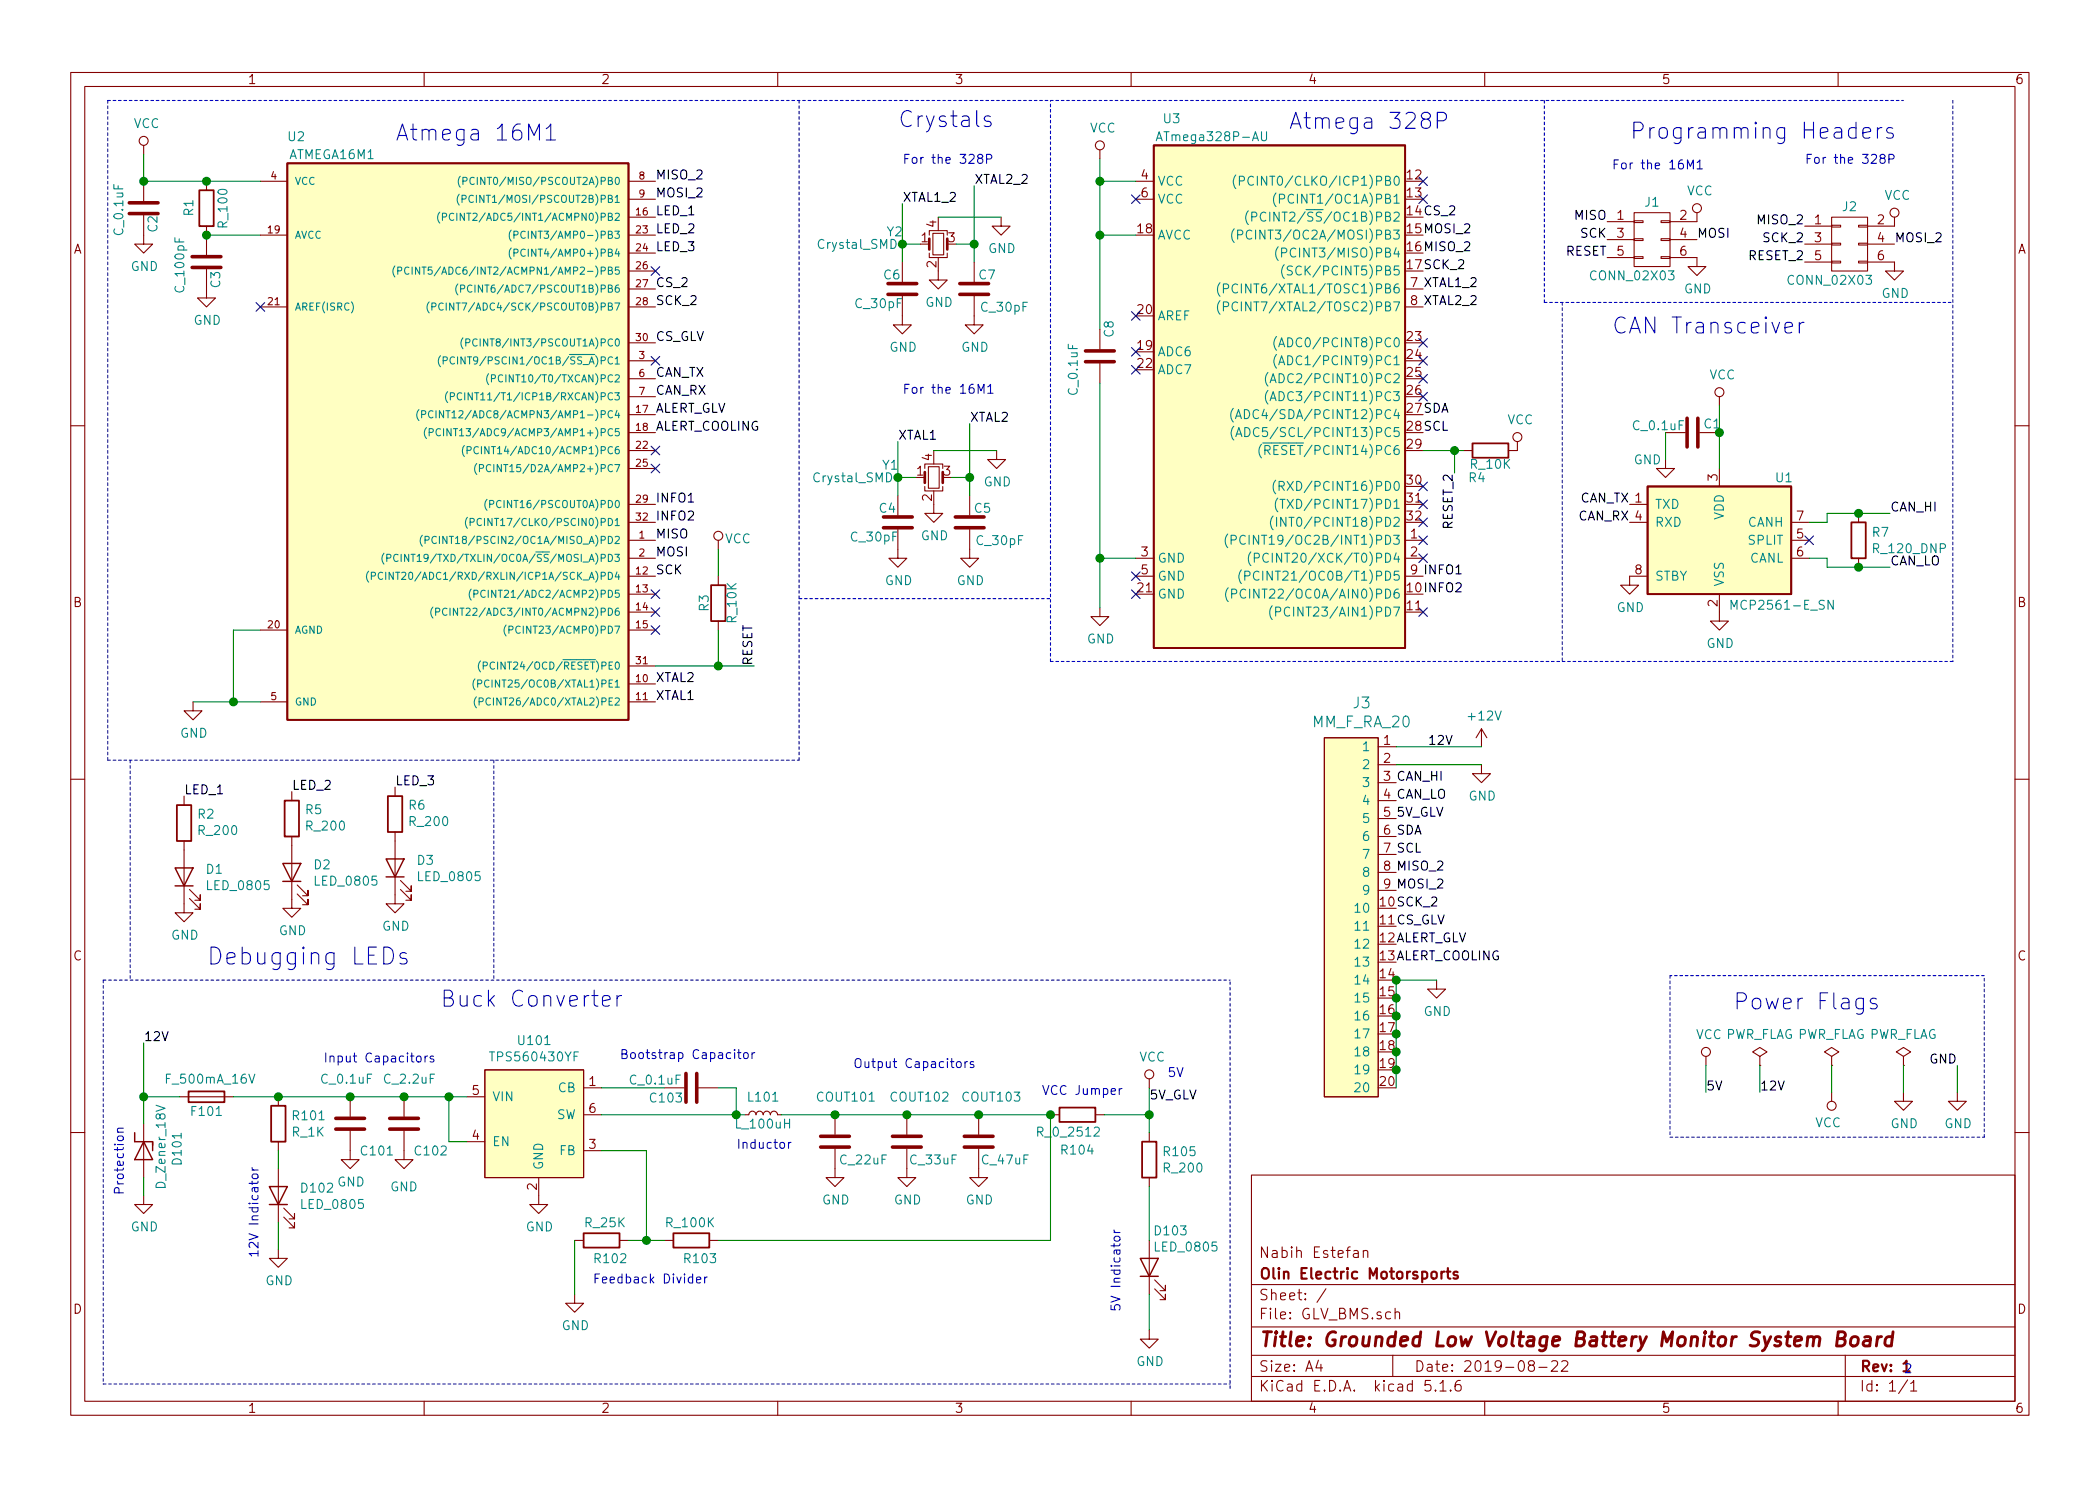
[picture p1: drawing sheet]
<svg xmlns="http://www.w3.org/2000/svg" width="297mm" height="210mm" viewBox="0 0 297 210" stroke-linecap="round" stroke-linejoin="round" font-family="sans-serif">
<defs><g id="words">
<text font-size="3.3" fill="#0000c2" x="29.2" y="136.5">Debugging LEDs</text>
<g font-size="3.1" fill="#0000c2">
<text x="55.9" y="19.9">Atmega 16M1</text>
<text x="127" y="18">Crystals</text>
<text x="182.2" y="18.3">Atmega 328P</text>
<text x="230.5" y="19.7">Programming Headers</text>
<text x="228" y="47.2">CAN Transceiver</text>
<text x="62.2" y="142.5">Buck Converter</text>
<text x="245.1" y="142.9">Power Flags</text>
</g>
<text font-size="2.8" fill="#840000" x="178" y="190.5">Title: Grounded Low Voltage Battery Monitor System Board</text>
<g font-size="2.1" fill="#008484">
<text x="191.4" y="100.2">J3</text>
<text x="185.7" y="102.9">MM_F_RA_20</text>
</g>
<g font-size="2.1" fill="#840000">
<text x="178" y="178">Nabih Estefan</text>
<text x="178" y="184">Sheet: /</text>
<text x="178" y="181">Olin Electric Motorsports</text>
<text x="178" y="186.7">File: GLV_BMS.sch</text>
<text x="178" y="196.9">KiCad E.D.A. kicad 5.1.6</text>
<text x="178" y="194.1">Size: A4</text>
<text x="200" y="194.1">Date: 2019-08-22</text>
<text x="263" y="194.1">Rev: 1</text>
<text x="263" y="196.9">Id: 1/1</text>
</g>
<g font-size="1.8" fill="#840000">
<text x="35" y="11.9">1</text>
<text x="85" y="11.9">2</text>
<text x="135" y="11.9">3</text>
<text x="185" y="11.9">4</text>
<text x="235" y="11.9">5</text>
<text x="285" y="11.9">6</text>
<text x="161.4" y="25.4">4</text>
<text x="161.4" y="27.9">6</text>
<text x="199.1" y="25.4">12</text>
<text x="199.1" y="27.9">13</text>
<text x="10.4" y="35.9">A</text>
<text x="130.3" y="34.3">1</text>
<text x="132.5" y="32.2" transform="rotate(-90 132.5 32.2)">4</text>
<text x="134.1" y="34.3">3</text>
<text x="161" y="33">18</text>
<text x="228.8" y="31.1">1</text>
<text x="228.8" y="33.6">3</text>
<text x="237.6" y="31.1">2</text>
<text x="237.6" y="33.6">4</text>
<text x="256.7" y="31.7">1</text>
<text x="256.7" y="34.3">3</text>
<text x="265.6" y="31.7">2</text>
<text x="265.6" y="34.3">4</text>
<text x="285.4" y="35.9">A</text>
<text x="132.5" y="37.9" transform="rotate(-90 132.5 37.9)">2</text>
<text x="228.8" y="36.2">5</text>
<text x="237.6" y="36.2">6</text>
<text x="256.7" y="36.8">5</text>
<text x="265.6" y="36.8">6</text>
<text x="161" y="44.4">20</text>
<text x="161" y="49.5">19</text>
<text x="161" y="52.1">22</text>
<text x="199.1" y="48.3">23</text>
<text x="199.1" y="50.8">24</text>
<text x="199.1" y="53.3">25</text>
<text x="199.1" y="55.9">26</text>
<text x="131.8" y="65.2" transform="rotate(-90 131.8 65.2)">4</text>
<text x="199.1" y="63.5">29</text>
<text x="129.7" y="67.3">1</text>
<text x="131.8" y="70.9" transform="rotate(-90 131.8 70.9)">2</text>
<text x="133.5" y="67.3">3</text>
<text x="199.1" y="68.6">30</text>
<text x="199.1" y="71.1">31</text>
<text x="243" y="68" transform="rotate(-90 243 68)">3</text>
<text x="199.1" y="73.7">32</text>
<text x="199.5" y="76.2">1</text>
<text x="254.2" y="76.2">5</text>
<text x="254.2" y="73.7">7</text>
<text x="161" y="83.8">21</text>
<text x="161.4" y="78.7">3</text>
<text x="161.4" y="81.3">5</text>
<text x="199.5" y="78.7">2</text>
<text x="231.3" y="81.3">8</text>
<text x="254.2" y="78.7">6</text>
<text x="10.4" y="85.9">B</text>
<text x="199.1" y="86.4">11</text>
<text x="243" y="85.8" transform="rotate(-90 243 85.8)">2</text>
<text x="285.4" y="85.9">B</text>
<text x="195.7" y="105.4">1</text>
<text x="195.7" y="107.9">2</text>
<text x="195.7" y="115.6">5</text>
<text x="10.4" y="135.9">C</text>
<text x="285.4" y="135.9">C</text>
<text x="195.2" y="138.4">14</text>
<text x="195.2" y="141">15</text>
<text x="195.2" y="143.5">16</text>
<text x="195.2" y="146">17</text>
<text x="195.2" y="148.6">18</text>
<text x="66.8" y="154.9">5</text>
<text x="83.3" y="153.7">1</text>
<text x="195.2" y="151.1">19</text>
<text x="195.2" y="153.7">20</text>
<text x="66.8" y="161.3">4</text>
<text x="83.3" y="157.5">6</text>
<text x="83.3" y="162.6">3</text>
<text x="75.9" y="168.4" transform="rotate(-90 75.9 168.4)">2</text>
<text x="10.4" y="185.9">D</text>
<text x="285.4" y="185.9">D</text>
<text x="35" y="199.9">1</text>
<text x="85" y="199.9">2</text>
<text x="135" y="199.9">3</text>
<text x="185" y="199.9">4</text>
<text x="235" y="199.9">5</text>
<text x="285" y="199.9">6</text>
</g>
<g font-size="1.8" fill="#008484">
<text x="164.6" y="17.4">U3</text>
<text x="18.9" y="18.1">VCC</text>
<text x="40.8" y="20">U2</text>
<text x="40.9" y="22.5">ATMEGA16M1</text>
<text x="154.2" y="18.8">VCC</text>
<text x="164.3" y="20">ATmega328P-AU</text>
<text x="163.7" y="26.3">VCC</text>
<text x="163.7" y="28.8">VCC</text>
<text x="177.4" y="26.3">(PCINT0/CLKO/ICP1)PB0</text>
<text x="181.9" y="28.8">(PCINT1/OC1A)PB1</text>
<text x="232.7" y="29.3">J1</text>
<text x="238.6" y="27.7">VCC</text>
<text x="260.7" y="29.9">J2</text>
<text x="266.5" y="28.3">VCC</text>
<text x="17.4" y="33.1" transform="rotate(-90 17.4 33.1)">C_0.1uF</text>
<text x="22.3" y="32.8" transform="rotate(-90 22.3 32.8)">C2</text>
<text x="27.4" y="30.5" transform="rotate(-90 27.4 30.5)">R1</text>
<text x="32.2" y="32.1" transform="rotate(-90 32.2 32.1)">R_100</text>
<text x="115.8" y="35.2">Crystal_SMD</text>
<text x="125.5" y="33.4">Y2</text>
<text x="139.8" y="35.8">GND</text>
<text x="163.7" y="33.9">AVCC</text>
<text x="176.9" y="33.9">(PCINT3/OC2A/MOSI)PB3</text>
<text x="179.1" y="31.4">(PCINT2/SS/OC1B)PB2</text>
<text x="18.5" y="38.3">GND</text>
<text x="26.1" y="41.2" transform="rotate(-90 26.1 41.2)">C_100pF</text>
<text x="31.2" y="40.7" transform="rotate(-90 31.2 40.7)">C3</text>
<text x="125" y="39.5">C6</text>
<text x="138.5" y="39.5">C7</text>
<text x="174.9" y="41.5">(PCINT6/XTAL1/TOSC1)PB6</text>
<text x="182.3" y="36.4">(PCINT3/MISO)PB4</text>
<text x="183.1" y="39">(SCK/PCINT5)PB5</text>
<text x="225.2" y="39.7">CONN_02X03</text>
<text x="238.2" y="41.5">GND</text>
<text x="253.2" y="40.3">CONN_02X03</text>
<text x="27.4" y="46">GND</text>
<text x="121.1" y="43.6">C_30pF</text>
<text x="130.9" y="43.4">GND</text>
<text x="138.9" y="44.1">C_30pF</text>
<text x="157.5" y="47.7" transform="rotate(-90 157.5 47.7)">C8</text>
<text x="163.7" y="45.3">AREF</text>
<text x="174.9" y="44.1">(PCINT7/XTAL2/TOSC2)PB7</text>
<text x="266.1" y="42.2">GND</text>
<text x="125.8" y="49.8">GND</text>
<text x="136" y="49.8">GND</text>
<text x="163.7" y="50.4">ADC6</text>
<text x="163.7" y="53">ADC7</text>
<text x="182" y="49.1">(ADC0/PCINT8)PC0</text>
<text x="182" y="51.7">(ADC1/PCINT9)PC1</text>
<text x="241.8" y="53.7">VCC</text>
<text x="152.5" y="55.7" transform="rotate(-90 152.5 55.7)">C_0.1uF</text>
<text x="176.8" y="59.3">(ADC4/SDA/PCINT12)PC4</text>
<text x="181.1" y="54.2">(ADC2/PCINT10)PC2</text>
<text x="181.1" y="56.8">(ADC3/PCINT11)PC3</text>
<text x="177" y="61.8">(ADC5/SCL/PCINT13)PC5</text>
<text x="180" y="64.4">(RESET/PCINT14)PC6</text>
<text x="213.2" y="60">VCC</text>
<text x="231.1" y="65.7">GND</text>
<text x="231.1" y="60.9">C_0.1uF</text>
<text x="241.1" y="60.6">C1</text>
<text x="115.2" y="68.2">Crystal_SMD</text>
<text x="124.9" y="66.5">Y1</text>
<text x="139.1" y="68.8">GND</text>
<text x="182.1" y="69.5">(RXD/PCINT16)PD0</text>
<text x="207.8" y="68.2">R4</text>
<text x="208.1" y="66.3">R_10K</text>
<text x="251.2" y="68.2">U1</text>
<text x="102.5" y="76.9">VCC</text>
<text x="120.4" y="76.6">C_30pF</text>
<text x="124.4" y="72.6">C4</text>
<text x="130.3" y="76.4">GND</text>
<text x="137.9" y="72.6">C5</text>
<text x="138.2" y="77.1">C_30pF</text>
<text x="176.6" y="77.1">(PCINT19/OC2B/INT1)PD3</text>
<text x="182" y="74.5">(INT0/PCINT18)PD2</text>
<text x="182.3" y="72">(TXD/PCINT17)PD1</text>
<text x="234.1" y="72">TXD</text>
<text x="234.1" y="74.5">RXD</text>
<text x="243.8" y="73.6" transform="rotate(-90 243.8 73.6)">VDD</text>
<text x="247.2" y="74.5">CANH</text>
<text x="247.3" y="77.1">SPLIT</text>
<text x="264.9" y="76">R7</text>
<text x="125.2" y="82.8">GND</text>
<text x="135.3" y="82.8">GND</text>
<text x="163.7" y="79.6">GND</text>
<text x="163.7" y="82.2">GND</text>
<text x="178.4" y="82.2">(PCINT21/OC0B/T1)PD5</text>
<text x="179.6" y="79.6">(PCINT20/XCK/T0)PD4</text>
<text x="234.1" y="82.2">STBY</text>
<text x="243.8" y="83.1" transform="rotate(-90 243.8 83.1)">VSS</text>
<text x="247.4" y="79.6">CANL</text>
<text x="265.1" y="78.3">R_120_DNP</text>
<text x="100.3" y="86.5" transform="rotate(-90 100.3 86.5)">R3</text>
<text x="104.2" y="88.1" transform="rotate(-90 104.2 88.1)">R_10K</text>
<text x="163.7" y="84.7">GND</text>
<text x="176.4" y="84.7">(PCINT22/OC0A/AIN0)PD6</text>
<text x="181.8" y="87.2">(PCINT23/AIN1)PD7</text>
<text x="228.7" y="86.6">GND</text>
<text x="245.6" y="86.3">MCP2561-E_SN</text>
<text x="153.7" y="91.1">GND</text>
<text x="241.4" y="91.7">GND</text>
<text x="207.8" y="101.9">+12V</text>
<text x="25.5" y="104.4">GND</text>
<text x="192.9" y="106.3">1</text>
<text x="192.9" y="108.8">2</text>
<text x="192.9" y="111.4">3</text>
<text x="192.9" y="113.9">4</text>
<text x="207.7" y="113.3">GND</text>
<text x="28" y="115.8">R2</text>
<text x="28.2" y="118.2">R_200</text>
<text x="43.3" y="115.2">R5</text>
<text x="43.5" y="117.5">R_200</text>
<text x="57.9" y="114.6">R6</text>
<text x="58.1" y="116.9">R_200</text>
<text x="192.9" y="116.5">5</text>
<text x="192.9" y="119">6</text>
<text x="29.2" y="123.6">D1</text>
<text x="29.5" y="126">LED_0805</text>
<text x="44.4" y="123">D2</text>
<text x="44.7" y="125.3">LED_0805</text>
<text x="59.1" y="122.4">D3</text>
<text x="59.3" y="124.7">LED_0805</text>
<text x="192.9" y="121.5">7</text>
<text x="192.9" y="124.1">8</text>
<text x="54.1" y="131.7">GND</text>
<text x="192" y="129.2">10</text>
<text x="192" y="131.7">11</text>
<text x="192.9" y="126.6">9</text>
<text x="24.2" y="133">GND</text>
<text x="39.4" y="132.3">GND</text>
<text x="192" y="134.2">12</text>
<text x="192" y="136.8">13</text>
<text x="192" y="139.3">14</text>
<text x="192" y="141.9">15</text>
<text x="201.4" y="143.8">GND</text>
<text x="73.5" y="147.9">U101</text>
<text x="192" y="144.4">16</text>
<text x="192" y="146.9">17</text>
<text x="192" y="149.5">18</text>
<text x="239.9" y="147">VCC PWR_FLAG PWR_FLAG PWR_FLAG</text>
<text x="23.7" y="153.3">F_500mA_16V</text>
<text x="45.6" y="153.3">C_0.1uF</text>
<text x="54.5" y="153.3">C_2.2uF</text>
<text x="69.6" y="155.8">VIN</text>
<text x="69.8" y="150.2">TPS560430YF</text>
<text x="79" y="154.6">CB</text>
<text x="89.3" y="153.5">C_0.1uF</text>
<text x="105.9" y="155.9">L101</text>
<text x="115.7" y="155.9">COUT101</text>
<text x="126.1" y="155.9">COUT102</text>
<text x="136.3" y="155.9">COUT103</text>
<text x="161.1" y="150.2">VCC</text>
<text x="192" y="152">19</text>
<text x="192" y="154.6">20</text>
<text x="27.2" y="157.9">F101</text>
<text x="41.3" y="160.8">R_1K</text>
<text x="41.6" y="158.5">R101</text>
<text x="78.7" y="158.4">SW</text>
<text x="92.1" y="156">C103</text>
<text x="104.3" y="159.7">L_100uH</text>
<text x="147.1" y="160.8">R_0_2512</text>
<text x="256.7" y="159.5">VCC</text>
<text x="267.4" y="159.6">GND</text>
<text x="275" y="159.6">GND</text>
<text x="23.4" y="167.9" transform="rotate(-90 23.4 167.9)">D_Zener_18V</text>
<text x="25.7" y="164.7" transform="rotate(-90 25.7 164.7)">D101</text>
<text x="47.7" y="167.9">GND</text>
<text x="51.2" y="163.5">C101</text>
<text x="58.8" y="163.5">C102</text>
<text x="69.6" y="162.2">EN</text>
<text x="76.8" y="165.6" transform="rotate(-90 76.8 165.6)">GND</text>
<text x="79.2" y="163.4">FB</text>
<text x="118.9" y="164.8">C_22uF</text>
<text x="128.8" y="164.8">C_33uF</text>
<text x="139" y="164.8">C_47uF</text>
<text x="150.3" y="163.4">R104</text>
<text x="164.7" y="163.6">R105</text>
<text x="164.7" y="165.9">R_200</text>
<text x="42.7" y="168.8">D102</text>
<text x="42.8" y="171.1">LED_0805</text>
<text x="55.2" y="168.6">GND</text>
<text x="82.8" y="173.7">R_25K</text>
<text x="94.4" y="173.7">R_100K</text>
<text x="116.3" y="170.4">GND</text>
<text x="126.4" y="170.4">GND</text>
<text x="136.6" y="170.4">GND</text>
<text x="18.5" y="174.2">GND</text>
<text x="74.4" y="174.2">GND</text>
<text x="84.2" y="178.7">R102</text>
<text x="96.9" y="178.7">R103</text>
<text x="163.5" y="174.8">D103</text>
<text x="163.6" y="177.1">LED_0805</text>
<text x="37.5" y="181.9">GND</text>
<text x="79.5" y="188.2">GND</text>
<text x="160.7" y="193.3">GND</text>
</g>
<g font-size="1.8" fill="#0000c2">
<text x="127.6" y="23.2">For the 328P</text>
<text x="228" y="24">For the 16M1</text>
<text x="255.3" y="23.2">For the 328P</text>
<text x="127.6" y="55.7">For the 16M1</text>
<text x="87.6" y="149.9">Bootstrap Capacitor</text>
<text x="45.7" y="150.3">Input Capacitors</text>
<text x="120.6" y="151.1">Output Capacitors</text>
<text x="147.3" y="154.9">VCC Jumper</text>
<text x="165.1" y="152.4">5V</text>
<text x="104.1" y="162.6">Inductor</text>
<text x="17.5" y="169.2" transform="rotate(-90 17.5 169.2)">Protection</text>
<text x="36.6" y="178" transform="rotate(-90 36.6 178)">12V Indicator</text>
<text x="83.8" y="181.6">Feedback Divider</text>
<text x="158.5" y="185.7" transform="rotate(-90 158.5 185.7)">5V Indicator</text>
<text x="269.2" y="194.3">2</text>
</g>
<g font-size="1.8">
<text x="92.7" y="27.9">MOSI_2</text>
<text x="92.7" y="25.4">MISO_2</text>
<text x="127.6" y="28.6">XTAL1_2</text>
<text x="137.8" y="26">XTAL2_2</text>
<text x="92.7" y="30.5">LED_1</text>
<text x="92.7" y="33">LED_2</text>
<text x="92.7" y="35.6">LED_3</text>
<text x="199.1" y="30.5">14CS_2</text>
<text x="199.1" y="33">15MOSI_2</text>
<text x="199.1" y="35.6">16MISO_2</text>
<text x="222.8" y="31.1">MISO</text>
<text x="223.6" y="33.6">SCK</text>
<text x="240" y="33.6">MOSI</text>
<text x="248.8" y="31.7">MISO_2</text>
<text x="249.6" y="34.3">SCK_2</text>
<text x="268" y="34.3">MOSI_2</text>
<text x="92.7" y="40.6">CS_2</text>
<text x="199.1" y="38.1">17SCK_2</text>
<text x="199.5" y="40.6">7 XTAL1_2</text>
<text x="221.4" y="36.2">RESET</text>
<text x="247.4" y="36.8">RESET_2</text>
<text x="92.7" y="43.2">SCK_2</text>
<text x="199.5" y="43.2">8 XTAL2_2</text>
<text x="92.7" y="48.3">CS_GLV</text>
<text x="92.7" y="53.3">CAN_TX</text>
<text x="92.7" y="58.4">ALERT_GLV</text>
<text x="92.7" y="55.9">CAN_RX</text>
<text x="137.2" y="59.7">XTAL2</text>
<text x="199.1" y="58.4">27SDA</text>
<text x="92.7" y="61">ALERT_COOLING</text>
<text x="127" y="62.2">XTAL1</text>
<text x="199.1" y="61">28SCL</text>
<text x="92.7" y="71.1">INFO1</text>
<text x="223.4" y="71.1">CAN_TX 1</text>
<text x="92.7" y="76.2">MISO</text>
<text x="92.7" y="73.7">INFO2</text>
<text x="205.5" y="74.8" transform="rotate(-90 205.5 74.8)">RESET_2</text>
<text x="223.2" y="73.7">CAN_RX 4</text>
<text x="267.3" y="72.4">CAN_HI</text>
<text x="92.7" y="81.3">SCK</text>
<text x="92.7" y="78.7">MOSI</text>
<text x="199.1" y="83.8">10INFO2</text>
<text x="199.5" y="81.3">9 INFO1</text>
<text x="267.3" y="80">CAN_LO</text>
<text x="106.4" y="94.2" transform="rotate(-90 106.4 94.2)">RESET</text>
<text x="92.7" y="96.5">XTAL2</text>
<text x="92.7" y="99.1">XTAL1</text>
<text x="201.9" y="105.4">12V</text>
<text x="26" y="112.4">LED_1</text>
<text x="41.3" y="111.8">LED_2</text>
<text x="55.9" y="111.1">LED_3</text>
<text x="195.7" y="110.5">3 CAN_HI</text>
<text x="195.7" y="113">4 CAN_LO</text>
<text x="195.7" y="118.1">6 SDA</text>
<text x="197.5" y="115.6">5V_GLV</text>
<text x="195.7" y="120.6">7 SCL</text>
<text x="195.7" y="123.2">8 MISO_2</text>
<text x="195.7" y="125.7">9 MOSI_2</text>
<text x="195.2" y="128.3">10SCK_2</text>
<text x="195.2" y="130.8">11CS_GLV</text>
<text x="195.2" y="133.3">12ALERT_GLV</text>
<text x="195.2" y="135.9">13ALERT_COOLING</text>
<text x="20.3" y="147.3">12V</text>
<text x="162.6" y="155.6">5V_GLV</text>
<text x="241.3" y="154.3">5V</text>
<text x="248.9" y="154.3">12V</text>
<text x="272.9" y="150.5">GND</text>
</g>
<g font-size="1.4" fill="#840000">
<text x="38.4" y="25.4">4</text>
<text x="90.4" y="25.4">8</text>
<text x="90.4" y="27.9">9</text>
<text x="37.9" y="33">19</text>
<text x="90" y="30.5">16</text>
<text x="90" y="33">23</text>
<text x="90" y="35.6">24</text>
<text x="90" y="38.1">26</text>
<text x="90" y="40.6">27</text>
<text x="37.9" y="43.2">21</text>
<text x="90" y="43.2">28</text>
<text x="90" y="48.3">30</text>
<text x="90.4" y="50.8">3</text>
<text x="90.4" y="53.3">6</text>
<text x="90" y="58.4">17</text>
<text x="90.4" y="55.9">7</text>
<text x="90" y="61">18</text>
<text x="90" y="63.5">22</text>
<text x="90" y="66">25</text>
<text x="90" y="71.1">29</text>
<text x="90" y="73.7">32</text>
<text x="90.4" y="76.2">1</text>
<text x="90" y="81.3">12</text>
<text x="90" y="83.8">13</text>
<text x="90.4" y="78.7">2</text>
<text x="37.9" y="88.9">20</text>
<text x="90" y="86.4">14</text>
<text x="90" y="88.9">15</text>
<text x="90" y="94">31</text>
<text x="38.4" y="99.1">5</text>
<text x="90" y="96.5">10</text>
<text x="90" y="99.1">11</text>
</g>
<g font-size="1.4" fill="#008484">
<text x="41.7" y="26.2">VCC</text>
<text x="67.1" y="26.2">(PCINT0/MISO/PSCOUT2A)PB0</text>
<text x="67.1" y="28.7">(PCINT1/MOSI/PSCOUT2B)PB1</text>
<text x="41.7" y="33.8">AVCC</text>
<text x="65.1" y="31.2">(PCINT2/ADC5/INT1/ACMPN0)PB2</text>
<text x="74.4" y="33.8">(PCINT3/AMP0-)PB3</text>
<text x="60.3" y="38.9">(PCINT5/ADC6/INT2/ACMPN1/AMP2-)PB5</text>
<text x="66.8" y="41.4">(PCINT6/ADC7/PSCOUT1B)PB6</text>
<text x="74" y="36.3">(PCINT4/AMP0+)PB4</text>
<text x="41.7" y="43.9">AREF(ISRC)</text>
<text x="63.4" y="43.9">(PCINT7/ADC4/SCK/PSCOUT0B)PB7</text>
<text x="65.2" y="51.6">(PCINT9/PSCIN1/OC1B/SS_A)PC1</text>
<text x="67.6" y="49">(PCINT8/INT3/PSCOUT1A)PC0</text>
<text x="63" y="59.2">(PCINT12/ADC8/ACMPN3/AMP1-)PC4</text>
<text x="66.3" y="56.6">(PCINT11/T1/ICP1B/RXCAN)PC3</text>
<text x="71.1" y="54.1">(PCINT10/T0/TXCAN)PC2</text>
<text x="63.6" y="61.7">(PCINT13/ADC9/ACMP3/AMP1+)PC5</text>
<text x="68" y="64.3">(PCINT14/ADC10/ACMP1)PC6</text>
<text x="70" y="66.8">(PCINT15/D2A/AMP2+)PC7</text>
<text x="70.3" y="71.9">(PCINT16/PSCOUT0A)PD0</text>
<text x="62.7" y="77">(PCINT18/PSCIN2/OC1A/MISO_A)PD2</text>
<text x="68.5" y="74.4">(PCINT17/CLKO/PSCIN0)PD1</text>
<text x="56.4" y="82">(PCINT20/ADC1/RXD/RXLIN/ICP1A/SCK_A)PD4</text>
<text x="58.2" y="79.5">(PCINT19/TXD/TXLIN/OC0A/SS/MOSI_A)PD3</text>
<text x="41.7" y="89.7">AGND</text>
<text x="64.3" y="87.1">(PCINT22/ADC3/INT0/ACMPN2)PD6</text>
<text x="68.8" y="84.6">(PCINT21/ADC2/ACMP2)PD5</text>
<text x="73" y="89.7">(PCINT23/ACMP0)PD7</text>
<text x="69.8" y="94.7">(PCINT24/OCD/RESET)PE0</text>
<text x="41.7" y="99.8">GND</text>
<text x="69.2" y="97.3">(PCINT25/OC0B/XTAL1)PE1</text>
<text x="69.3" y="99.8">(PCINT26/ADC0/XTAL2)PE2</text>
</g>
</g></defs>
<g fill="none" stroke="#840000" stroke-width=".15">
<path d="M10 10.3h277v189.9h-277zM12 12.2h273v186.1h-273zM60 10.3v1.9M110 10.3v1.9M160 10.3v1.9M210 10.3v1.9M260 10.3v1.9M20.3 30.5v4h1.3l-1.3 1.3-1.3-1.3h1.3M20.3 20.6v1.2M20.3 25.6v2.8M29.2 38.1v4.1h1.3l-1.3 1.2-1.3-1.2h1.3M29.2 25.6v1.3"/>
<path d="M29.2 32v4.1M36.8 33.3h3.8M36.8 25.6h3.8M88.9 30.7h3.8M88.9 33.3h3.8M88.9 35.8h3.8M88.9 38.3h3.8M88.9 25.6h3.8M88.9 28.2h3.8M127.6 37.1v2.8M131.4 35.8v.6h2.6v-.6M131.4 33.3v-.7h2.6v.7"/>
<path d="M132 33h1.5v3.1h-1.5zM132.7 38.3v1.3h1.3l-1.3 1.3-1.3-1.3h1.3M137.8 37.1v2.8M141.6 30.7v1.3h1.3l-1.3 1.3-1.3-1.3h1.3M155.6 21.2v1.3M160.7 25.6h2.5M160.7 28.2h2.5M227.3 31.4h3.8M227.3 33.9h3.8M227.3 36.4h3.8M231.1 36.3h1.3v.3h-1.3zM231.1 33.8h1.3v.2h-1.3z"/>
<path d="M231.1 31.2h1.3v.3h-1.3zM231.1 30.1h5.1v7.6h-5.1zM234.9 36.3h1.3v.3h-1.3zM234.9 33.8h1.3v.2h-1.3zM234.9 31.2h1.3v.3h-1.3zM236.2 36.4h3.8v1.3h1.3l-1.3 1.3-1.2-1.3h1.2M236.2 33.9h3.8M240 30.1v1.3h-3.8M255.3 32h3.8M255.3 34.5h3.8M255.3 37.1h3.8M259.1 37h1.2v.2h-1.2z"/>
<path d="M259.1 34.4h1.2v.3h-1.2zM259.1 31.9h1.2v.2h-1.2zM259.1 30.7h5.1v7.6h-5.1zM262.9 37h1.3v.2h-1.3zM262.9 34.4h1.3v.3h-1.3zM262.9 31.9h1.3v.2h-1.3zM264.2 37.1h3.8v1.2h1.2l-1.2 1.3-1.3-1.3h1.3M264.2 34.5h3.8M268 30.7v1.3h-3.8M36.8 43.4h3.8M88.9 58.7h3.8M88.9 43.4h3.8"/>
<path d="M88.9 40.9h3.8M88.9 51h3.8M88.9 48.5h3.8M88.9 53.6h3.8M88.9 56.1h3.8M127.6 41.9v4.1h1.3l-1.3 1.2-1.2-1.2h1.2M137.8 41.9v4.1h1.3l-1.3 1.2-1.3-1.2h1.3M155.6 46.6v2.8M155.6 51.4v2.8M198.8 43.4h2.5M198.8 40.9h2.5M243.2 56.1v1.3"/>
<path d="M10 60.2h2M88.9 63.7h3.8M88.9 61.2h3.8M88.9 71.4h3.8M88.9 73.9h3.8M88.9 76.4h3.8M88.9 79h3.8M88.9 66.3h3.8M101.6 76.4v1.3M127 74.9v4.1h1.3l-1.3 1.3-1.3-1.3h1.3M127 70.1v2.8M130.8 68.8v.7h2.5v-.7"/>
<path d="M130.8 66.3v-.6h2.5v.6M131.3 66h1.5v3.1h-1.5zM132.1 71.4v1.2h1.2l-1.2 1.3-1.3-1.3h1.3M137.2 74.9v4.1h1.2l-1.2 1.3-1.3-1.3h1.3M137.2 70.1v2.8M141 63.7v1.3h1.2l-1.2 1.3-1.3-1.3h1.3M160.7 79h2.5M198.8 76.4h2.5M198.8 79h2.5M207 63.7h1.3M214.6 62.5v1.2h-1.2M230.5 71.4h2.5"/>
<path d="M230.5 73.9h2.5M235.6 65v1.3h1.3l-1.3 1.3-1.3-1.3h1.3M240.4 61.2h2.8M243.2 66.3v2.5M253.4 73.9h2.5M253.4 76.4h2.5M253.4 79h2.5M262.9 72.6v1.3M262.9 79v1.3M285 60.2h2M27.3 99.3v1.3h1.3l-1.3 1.2-1.3-1.2h1.3M36.8 99.3h3.8"/>
<path d="M36.8 89.1h3.8M88.9 81.5h3.8M88.9 96.8h3.8M88.9 99.3h3.8M88.9 84.1h3.8M88.9 86.6h3.8M88.9 89.1h3.8M88.9 94.2h3.8M101.6 81.5v1.3M101.6 87.9v1.2M155.6 86v1.2h1.2l-1.2 1.3-1.3-1.3h1.3M160.7 81.5h2.5"/>
<path d="M198.8 81.5h2.5M233 81.5h-2.5v1.3h1.3l-1.3 1.3-1.3-1.3h1.3M243.2 84.1v3.8h1.3l-1.3 1.2-1.3-1.2h1.3M10 110.3h2M26 119v10.2h1.3l-1.3 1.2-1.2-1.2h1.2M26 112.6v1.3M41.3 118.4v10.1h1.2l-1.2 1.3-1.3-1.3h1.3M41.3 112v1.3M55.9 117.7v10.2h1.2l-1.2 1.3-1.3-1.3h1.3M55.9 111.4v1.2M187.3 104.4h7.6v50.8h-7.6zM194.9 105.7h2.6"/>
<path d="M194.9 108.2h2.6M194.9 110.7h2.6M194.9 113.3h2.6M194.9 115.8h2.6M194.9 118.4h2.6M209.5 108.2v1.3h1.3l-1.3 1.2-1.2-1.2h1.2M209.5 103.1l-.7 1.3M209.5 103.1v2.6M209.5 103.1l.8 1.3M285 110.3h2M26.8 127.1l1.5 1.5v-.7v.7h-.7M26.8 125.9l1.5 1.5v-.8v.8h-.7"/>
<path d="M42 126.5l1.6 1.5v-.8v.8h-.8M42 125.2l1.6 1.5v-.7v.7h-.8M56.6 125.9l1.6 1.5v-.8v.8h-.8M56.6 124.6l1.6 1.5v-.8v.8h-.8M194.9 120.9h2.6M194.9 123.4h2.6M194.9 126h2.6M203.2 138.7v1.2h1.3l-1.3 1.3-1.3-1.3h1.3M20.3 159v7.6M25.4 155.2h7.6M39.4 155.2v1.3M49.5 155.2v2.8"/>
<path d="M57.1 155.2v2.8M66 155.2h2.6M68.6 151.4h13.9v15.2h-13.9zM82.5 153.9h2.6M82.5 157.7h2.6M94 153.9h2.8M98.8 153.9h2.8M105.4 157.7h.5a.51 .51 0 0 1 .5-.5 .51 .51 0 0 1 .5 .5 .51 .51 0 0 1 .5-.5 .51 .51 0 0 1 .5 .5 .51 .51 0 0 1 .6-.5 .51 .51 0 0 1 .5 .5 .51 .51 0 0 1 .5-.5 .51 .51 0 0 1 .5 .5h.5M118.1 157.7v2.8M128.3 157.7v2.8M138.4 157.7v2.8M148.6 157.7h1.3"/>
<path d="M154.9 157.7h1.3M162.6 152.6v1.3M241.3 149.5v1.2M248.9 149.5l1-.7-1-.6-1 .6 1 .7v1.2M248.9 150.7h.1M259.1 149.5l1-.7-1-.6-1 .6 1 .7v1.2M259.1 150.7h.1M259.1 154.6v1.2M269.2 149.5l1.1-.7-1.1-.6-1 .6 1 .7v1.2M269.2 150.7h.1M269.2 154.6v1.2h1.3l-1.3 1.3-1.2-1.3h1.2M276.9 154.6v1.2h1.2l-1.2 1.3-1.3-1.3h1.3"/>
<path d="M10 160.2h2M20.3 169.2v1.2h1.3l-1.3 1.3-1.3-1.3h1.3M39.4 176.8v1.2h1.2l-1.2 1.3-1.3-1.3h1.3M39.4 161.5v1.3M39.4 165.3v7.7M40.1 172.2l1.6 1.5v-.7v.7h-.8M40.1 170.9l1.6 1.6v-.8v.8h-.8M49.5 160v4.1h1.3l-1.3 1.2-1.2-1.2h1.2M57.1 160v4.1h1.3l-1.3 1.2-1.2-1.2h1.2M66 161.5h2.6M68.6 161.5h.1M76.2 166.6v3.8h1.3l-1.3 1.3-1.3-1.3h1.3"/>
<path d="M81.3 175.5h1.2M82.5 162.8h2.6M87.6 175.5h1.3M94 175.5h1.2M100.3 175.5h1.3M118.1 162.6v4h1.3l-1.3 1.3-1.3-1.3h1.3M128.3 162.6v4h1.2l-1.2 1.3-1.3-1.3h1.3M138.4 162.6v4h1.3l-1.3 1.3-1.2-1.3h1.2M162.6 160.3v1.2M162.6 166.6v1.3M162.6 175.5v7.6M177 166.3h108v32h-108z"/>
<path d="M191.5 177l.1-.1 .4 .1 .1 .9M192.1 177.3l-.5 .1a.29 .29 0 0 0-.2 .2 .29 .29 0 0 0 .2 .3l.5-.1M192.8 177.1a.39 .39 0 0 1 .7 0v.8M192.8 176.9v1M285 160.2h2M60 198.3v1.9M81.3 183.1v1.3h1.2l-1.2 1.3-1.3-1.3h1.3M110 198.3v1.9M160 198.3v1.9M162.6 188.2v1.3h1.2l-1.2 1.2-1.3-1.2h1.3M163.3 182.4l1.5 1.5v-.8v.8h-.7M163.3 181.1l1.5 1.5v-.7v.7h-.7"/>
<path d="M177 194.8h108M177 191.8h108M177 187.8h108M177 181.8h108M186.5 192.5l-.4 1h1M186.8 193v1M187.6 182.3l-1.3 2M197 191.8v3M197.3 185.7a.39 .39 0 0 1 .7 .1v.8M197.3 185.1v1.5M202.3 195.3h-.7l-.1 .7h.1a.62 .62 0 0 1 .7 0l.1 .2-.1 .5-.2 .1h-.3l-.3-.1M203 196.7h.1l-.1 .1v-.1v.1"/>
<path d="M203.7 195.8l.4-.5v1.5M203.7 196.8h.8M205.2 196.7h.1l-.1 .1-.1-.1h.1v.1M206.6 195.3a.62 .62 0 0 0-.8 .7v.5a.48 .48 0 0 0 .8 .2 .61 .61 0 0 0 0-.7 .51 .51 0 0 0-.8 .2M210 198.3v1.9M216.5 193.2l-.2-.2-.1-.2a.48 .48 0 0 1 .7-.2l.1 .2-.1 .3-.6 .1a.48 .48 0 0 0 0 .7 .51 .51 0 0 0 .7 0 .48 .48 0 0 0-.2-.7M217.7 193.5h1.1M219.5 192.7l.2-.2h.3a.41 .41 0 0 1 .3 .7l-.9 .8h.9M220.9 192.7l.2-.2 .5 .1a.37 .37 0 0 1 .1 .6l-.9 .8h1M260 198.3v1.9M261 191.8v6.5M269.8 195.2l-1.2 2"/>
<path d="M270.3 195.8l.3-.3 .1-.2v1.5M270.3 196.8h.8"/>
<circle cx="20.3" cy="19.9" r=".63"/>
<circle cx="155.6" cy="20.6" r=".63"/>
<circle cx="240" cy="29.5" r=".63"/>
<circle cx="268" cy="30.1" r=".63"/>
<circle cx="243.2" cy="55.5" r=".63"/>
<circle cx="101.6" cy="75.8" r=".63"/>
<circle cx="214.6" cy="61.8" r=".63"/>
<circle cx="162.6" cy="152" r=".63"/>
<circle cx="241.3" cy="148.8" r=".63"/>
<circle cx="259.1" cy="156.5" r=".63"/>
</g>
<path d="M259.9 189.4h.7a.5 .5 0 0 0 .4-.4 .5 .5 0 0 0-.3-.6h-.7l-.2 2h.7a.53 .53 0 0 0 .5-.5 .53 .53 0 0 0-.4-.5M261.9 189.3a.54 .54 0 0 1 .6-.2 .54 .54 0 0 1 .4 .4l-.1 .6a.56 .56 0 0 1-.5 .4 .56 .56 0 0 1-.6-.4zM263.8 189.2l.2-.1 .5 .1 .1 .2-.1 1M264.6 189.6l-.2 .1h-.5a.4 .4 0 0 0-.4 .3 .4 .4 0 0 0 .3 .4h.5l.2-.1M265.6 189.1l-.2 1.3M266.1 189.1a.54 .54 0 0 0-.6 .4M267.7 189.2a.68 .68 0 0 0-1 .3l-.1 .6 .2 .2 .1 .1 .6-.1M267.8 188.4l-.3 2" fill="none" stroke="#840000" stroke-width=".41"/>
<path d="M203.9 179.9v1M204.3 179.9l-.3 .1-.1 .2M204.6 179.9h.6M204.8 179.4v1.3l.1 .1 .3 .1M206.2 180a.37 .37 0 0 0-.6 .1v.1a.54 .54 0 0 0 .6 .3v.3l-.2 .1-.4-.1" fill="none" stroke="#840000" stroke-width=".3"/>
<g fill="none" stroke="#840000" stroke-width=".25">
<path d="M28.2 26.9h2v5.1h-2zM40.6 23.1h48.3v78.7h-48.3zM163.2 20.6h35.6v71.1h-35.6zM208.3 62.7h5.1v2.1h-5.1zM233 68.8h20.4v15.3h-20.4zM261.9 73.9h2v5.1h-2zM100.6 82.8h2v5.1h-2zM25 113.9h2.1v5.1h-2.1zM40.3 113.3h2v5.1h-2zM54.9 112.6h2v5.1h-2zM26.7 154.4h5v1.6h-5zM38.4 156.5h2v5h-2z"/>
<path d="M149.9 156.7h5v2h-5zM82.5 174.5h5.1v2h-5.1zM95.2 174.5h5.1v2h-5.1zM161.5 161.5h2.1v5.1h-2.1z"/>
</g>
<path d="M24.8 122.8h2.5l-1.3 2.5zM24.8 125.3h2.5M40 122.2h2.5l-1.2 2.5zM40 124.7h2.5M54.6 121.5h2.5l-1.2 2.6zM54.6 124.1h2.5M19 160.3v1.2h2.6v.5M20.3 161.5l1.3 2.6h-2.6zM38.1 167.9h2.5l-1.2 2.5zM38.1 170.4h2.5M161.3 178h2.5l-1.2 2.6zM161.3 180.6h2.5" fill="none" stroke="#840000" stroke-width=".2"/>
<g fill="none" stroke="#840000" stroke-width=".51">
<path d="M18.3 30.2h4.1M18.3 28.7h4.1M27.2 37.8h4M27.2 36.3h4M125.6 41.7h4.1M125.6 40.1h4.1M135.8 41.7h4M135.8 40.1h4M153.5 51.2h4.1M153.5 49.7h4.1M238.6 59.2v4M240.2 59.2v4"/>
<path d="M125 74.7h4M125 73.1h4M135.1 74.7h4.1M135.1 73.1h4.1M47.5 159.8h4.1M47.5 158.2h4.1M55.1 159.8h4.1M55.1 158.2h4.1M97 151.9v4.1M98.6 151.9v4.1M116.1 162.3h4M116.1 160.8h4"/>
<path d="M126.2 162.3h4.1M126.2 160.8h4.1M136.4 162.3h4.1M136.4 160.8h4.1"/>
</g>
<path d="M131.4 33.8v1.5M134 33.8v1.5M130.8 66.8v1.5M133.3 66.8v1.5" fill="none" stroke="#840000" stroke-width=".38"/>
<g fill="#ffffc2" stroke="#ffffc2" stroke-width=".14">
<path d="M68.6 151.4h13.9v15.2h-13.9z"/>
<path d="M233 68.8h20.4v15.3h-20.4z"/>
<path d="M187.3 104.4h7.6v50.8h-7.6z"/>
<path d="M40.6 23.1h48.3v78.7h-48.3z"/>
<path d="M163.2 20.6h35.6v71.1h-35.6z"/>
</g>
<g fill="none" stroke="#008484" stroke-width=".15">
<path d="M163.6 19.9l.4-1.3 .4 1.3M163.7 19.6h.6M178.4 18.6v1.1l.3 .2h.2l.2-.2v-1.1M55.9 37.6a1.2 1.2 0 0 0 0 1.6M56.3 38.3h.4l.1-.4-.5-.1v1M57.8 37.9a.4 .4 0 0 0-.5 0 .4 .4 0 0 0-.1 .4l.2 .5h.3l.1-.1M58.3 37.8v1M59.4 37.8v1l-.6-1v1M59.7 37.8h.6M62.2 30a1.13 1.13 0 0 0 0 1.6M62.6 30.7h.5l.1-.2-.1-.3h-.5v1M64.2 30.2a.47 .47 0 0 0-.7 .5 .47 .47 0 0 0 .6 .4h.1"/>
<path d="M64.6 30.2v1M64.9 27.5a1.2 1.2 0 0 0 0 1.5M65.1 24.9a1.2 1.2 0 0 0 0 1.6M65.4 28.2l.4-.1 .1-.1v-.3l-.5-.1v1M65.5 25.6h.5l.1-.2-.1-.2-.5-.1v1M67 27.7a.49 .49 0 0 0-.7 .4 .49 .49 0 0 0 .5 .5l.2-.1M67.1 25.2a.4 .4 0 0 0-.5 0 .4 .4 0 0 0-.1 .4 .37 .37 0 0 0 .1 .5 .37 .37 0 0 0 .5-.1M72.3 32.6a1.2 1.2 0 0 0 0 1.5M72.3 35.1a1.2 1.2 0 0 0 0 1.5M72.7 33.2h.5l.1-.2-.1-.2-.5-.1v1M72.7 35.8l.5-.1 .1-.1-.1-.3-.5-.1v1.1M74.3 32.8a.47 .47 0 0 0-.6 .4 .47 .47 0 0 0 .5 .5l.1-.1"/>
<path d="M172.6 40a1.47 1.47 0 0 0 0 1.9M174.6 32.4a1.47 1.47 0 0 0 0 1.9M174.8 24.8a1.47 1.47 0 0 0 0 1.9M175.1 33.2h.6a.34 .34 0 0 0 .1-.4 .34 .34 0 0 0-.3-.2h-.4v1.2M175.3 25.6h.5l.2-.1v-.4l-.2-.2h-.5v1.3M176.6 29.8a1.4 1.4 0 0 0 0 2M177.1 30.7h.4l.2-.1v-.5l-.2-.1h-.4v1.3M177.1 32.7a.51 .51 0 0 0-.7 0 .51 .51 0 0 0-.1 .6 .46 .46 0 0 0 .2 .5 .46 .46 0 0 0 .6-.1M177.3 25.1a.52 .52 0 0 0-.6 0 .52 .52 0 0 0-.2 .6 .47 .47 0 0 0 .3 .5 .47 .47 0 0 0 .5-.1M179 30.1a.52 .52 0 0 0-.6 .1 .52 .52 0 0 0-.1 .6 .47 .47 0 0 0 .2 .4 .47 .47 0 0 0 .5 0M180.5 27.3a1.47 1.47 0 0 0 0 1.9M180.8 34.9a1.47 1.47 0 0 0 0 1.9"/>
<path d="M181 28.1h.5l.2-.2a.33 .33 0 0 0-.2-.4h-.5v1.2M181.3 35.8l.6-.1a.34 .34 0 0 0 .1-.3 .34 .34 0 0 0-.2-.3h-.5v1.3M181.7 37.5a1.4 1.4 0 0 0 0 1.9M182.8 37.7l-.5-.1-.2 .2v.2a.43 .43 0 0 0 .4 .3l.2 .1a.28 .28 0 0 1 .1 .3 .28 .28 0 0 1-.3 .2h-.4M59.3 58a1.13 1.13 0 0 0 0 1.5M59.6 58.6h.5l.1-.2v-.2l-.6-.1v1M60.7 42.7a1.13 1.13 0 0 0 0 1.6M61.1 43.4h.5l.1-.2-.1-.3h-.5v1M61.2 58.2a.47 .47 0 0 0-.6 .4 .47 .47 0 0 0 .6 .5v-.1M61.7 58.1v1M62.3 50.3a1.13 1.13 0 0 0 0 1.6M62.7 42.9a.47 .47 0 0 0-.7 .5 .47 .47 0 0 0 .6 .4h.1"/>
<path d="M62.7 51h.5l.1-.2-.1-.2-.5-.1v1M62.7 58.1v1l-.5-1v1M63.3 55.4a1.13 1.13 0 0 0 0 1.6M63.7 56.1h.5l.1-.2-.1-.3h-.5v1M64.3 50.6a.47 .47 0 0 0-.7 .4 .47 .47 0 0 0 .6 .5l.1-.1M64.7 50.5v1M64.8 40.2a1.13 1.13 0 0 0 0 1.5M65.2 40.9l.4-.1 .1-.1v-.3l-.5-.1v1M65.3 55.6a.47 .47 0 0 0-.6 .5 .47 .47 0 0 0 .6 .4M65.5 47.8a1.2 1.2 0 0 0 0 1.5M65.7 55.6v1M65.9 48.5l.5-.1 .1-.1-.1-.3-.5-.1v1.1"/>
<path d="M66.8 40.4a.47 .47 0 0 0-.7 .4 .47 .47 0 0 0 .6 .5l.1-.1M67.5 48a.49 .49 0 0 0-.7 .4 .49 .49 0 0 0 .5 .6l.2-.1M69.1 52.9a1.2 1.2 0 0 0 0 1.5M69.5 53.6l.5-.1v-.4l-.5-.1v1M71.1 53.1a.4 .4 0 0 0-.5 0 .4 .4 0 0 0-.1 .5 .37 .37 0 0 0 .2 .4 .37 .37 0 0 0 .4-.1M172.6 42.5a1.47 1.47 0 0 0 0 2M173.1 40.8h.4l.3-.2a.33 .33 0 0 0-.3-.4h-.4v1.2M173.1 43.4h.4l.3-.3a.33 .33 0 0 0-.3-.4h-.4v1.3M174.4 57.8a1.47 1.47 0 0 0 0 1.9M174.8 59.2l.4-1.2 .4 1.2M174.9 58.9h.6M175.1 40.3a.52 .52 0 0 0-.7 0 .52 .52 0 0 0-.1 .6 .47 .47 0 0 0 .2 .5 .47 .47 0 0 0 .6-.1"/>
<path d="M175.1 42.8a.52 .52 0 0 0-.7 .1 .52 .52 0 0 0-.1 .6 .47 .47 0 0 0 .2 .4 .47 .47 0 0 0 .6 0M176 58a.64 .64 0 0 1 .8 .6 .64 .64 0 0 1-.8 .6zM179.3 52.7a1.47 1.47 0 0 0 0 1.9M179.3 55.2a1.47 1.47 0 0 0 0 2M179.7 54.1l.4-1.2 .4 1.2M179.7 56.7l.4-1.3 .4 1.3M179.8 53.8h.6M179.8 56.3h.6M180.6 47.6a1.4 1.4 0 0 0 0 1.9M180.6 50.2a1.4 1.4 0 0 0 0 1.9M180.9 49.1l.4-1.3 .4 1.3M180.9 51.6l.4-1.3 .4 1.3"/>
<path d="M181 48.7h.6M181 51.3h.6M54.3 78.3a1.2 1.2 0 0 0 0 1.5M54.7 79l.5-.1 .1-.1-.1-.3-.5-.1v1M56.3 78.5a.49 .49 0 0 0-.7 .4 .49 .49 0 0 0 .5 .5l.2-.1M56.7 78.4v1M57.8 78.4v1l-.6-1v1M59.7 75.7a1.13 1.13 0 0 0 0 1.6M60.1 76.4h.5l.1-.2v-.2l-.6-.1v1M60.3 60.5a1.13 1.13 0 0 0 0 1.5M60.7 61.2l.5-.1 .1-.1-.1-.3-.5-.1v1.1M61.7 76a.47 .47 0 0 0-.6 .4 .47 .47 0 0 0 .6 .5v-.1"/>
<path d="M62.2 75.9v1M62.3 60.7a.47 .47 0 0 0-.6 .4 .47 .47 0 0 0 .6 .5M62.7 60.6v1.1M63.8 60.6v1.1l-.6-1.1v1.1M65.7 63a1.2 1.2 0 0 0 0 1.6M66.1 63.7h.4l.1-.2v-.2l-.5-.1v1M66.1 73.2a1.2 1.2 0 0 0 0 1.5M66.5 73.9l.5-.1 .1-.1-.1-.3-.5-.1v1.1M67.4 65.6a1.13 1.13 0 0 0 0 1.5M67.7 63.3a.47 .47 0 0 0-.7 .4 .47 .47 0 0 0 .6 .5l.1-.1M67.8 66.3l.5-.1 .1-.1v-.3l-.6-.1v1M68.1 73.4a.4 .4 0 0 0-.5 0 .4 .4 0 0 0-.1 .5 .37 .37 0 0 0 .2 .4 .37 .37 0 0 0 .4 0"/>
<path d="M68.9 70.7a1.13 1.13 0 0 0 0 1.5M69.3 71.3h.4l.1-.2v-.2l-.5-.1v1M69.4 65.8a.47 .47 0 0 0-.6 .4 .47 .47 0 0 0 .6 .5v-.1M173.7 75.6a1.47 1.47 0 0 0 0 1.9M174.1 76.4l.7-.1a.34 .34 0 0 0 .1-.3 .34 .34 0 0 0-.3-.3h-.5v1.3M174.5 60.3a1.4 1.4 0 0 0 0 1.9M174.8 61.8l.4-1.3 .5 1.3M174.9 61.4h.6M176.1 60.5a.66 .66 0 0 1 .7 .5 .66 .66 0 0 1-.4 .8h-.3zM176.1 75.9a.51 .51 0 0 0-.6 0 .51 .51 0 0 0-.1 .6 .46 .46 0 0 0 .2 .5 .46 .46 0 0 0 .5-.1M176.9 78.1a1.47 1.47 0 0 0 0 1.9M177.4 78.9h.6l.1-.2v-.3l-.2-.1h-.5v1.2"/>
<path d="M178.4 62.9a1.47 1.47 0 0 0 0 1.9M178.9 63.7h.5l.3-.2a.33 .33 0 0 0-.3-.5h-.5v1.3M179.2 63.7l.5 .6M179.4 78.4a.52 .52 0 0 0-.6 0 .52 .52 0 0 0-.2 .6 .47 .47 0 0 0 .3 .5 .47 .47 0 0 0 .5-.1M180.1 73a1.4 1.4 0 0 0 0 1.9M180.4 67.9a1.47 1.47 0 0 0 0 2M180.6 73.2v1.3M180.7 70.5a1.47 1.47 0 0 0 0 1.9M180.9 68.8l.6-.1a.34 .34 0 0 0 .2-.3 .34 .34 0 0 0-.3-.3h-.5v1.3M181.1 70.7h.7M181.2 68.8l.5 .6M181.4 70.7v1.2"/>
<path d="M181.9 73.2v1.3l-.7-1.3v1.3M52.1 80.8a1.13 1.13 0 0 0 0 1.6M52.5 81.5h.5l.1-.2v-.3h-.6v1M54.1 81a.47 .47 0 0 0-.6 .5 .47 .47 0 0 0 .6 .4M54.6 81v1M55.6 81v1l-.6-1v1M56 81h.5M61.2 85.9a1.13 1.13 0 0 0 0 1.5M61.6 86.6l.5-.1 .1-.1v-.3l-.6-.1v1.1M63.2 86.1a.47 .47 0 0 0-.6 .4 .47 .47 0 0 0 .6 .5M63.7 86v1.1M66.6 83.4a1.2 1.2 0 0 0 0 1.5"/>
<path d="M67 84h.5l.1-.2v-.2l-.6-.1v1M67.2 96.1a1.2 1.2 0 0 0 0 1.5M67.4 98.6a1.13 1.13 0 0 0 0 1.5M67.6 96.7h.4l.1-.2v-.2l-.5-.1v1M67.8 99.3l.4-.1 .2-.1-.1-.3-.5-.1v1.1M68 93.5a1.13 1.13 0 0 0 0 1.6M68.4 94.2h.4l.1-.2v-.3h-.5v1M68.6 83.6a.47 .47 0 0 0-.6 .4 .47 .47 0 0 0 .6 .5v-.1M69.2 96.3a.47 .47 0 0 0-.7 .4 .47 .47 0 0 0 .6 .5l.1-.1M69.4 98.8a.47 .47 0 0 0-.7 .4 .47 .47 0 0 0 .6 .5h.1M70 93.7a.47 .47 0 0 0-.7 .5 .47 .47 0 0 0 .6 .4h.1M71.6 88.4a1.2 1.2 0 0 0 0 1.6"/>
<path d="M72 89.1h.5l.1-.2-.1-.2-.5-.1v1M173.7 83.2a1.4 1.4 0 0 0 0 1.9M174.2 84h.5l.2-.1v-.4l-.2-.1h-.5v1.2M175.6 80.6a1.47 1.47 0 0 0 0 2M176.1 81.5h.5l.2-.1v-.5l-.2-.1h-.5v1.3M176.2 83.5a.52 .52 0 0 0-.6 0 .52 .52 0 0 0-.2 .6 .47 .47 0 0 0 .3 .5 .47 .47 0 0 0 .5-.1M178.1 80.9a.52 .52 0 0 0-.6 .1 .52 .52 0 0 0-.2 .6 .47 .47 0 0 0 .2 .4 .47 .47 0 0 0 .6 0M180 85.7a1.47 1.47 0 0 0 0 1.9M180.4 86.6l.7-.1 .1-.2-.1-.3-.2-.1h-.5v1.3M244.9 86.2v-1.3l.4 .9 .4-.9v1.3M259.3 84.9v1.3l-.7-1.3v1.3"/>
</g>
<g fill="none" stroke="#0000c2" stroke-width=".15" stroke-dasharray=".4 .4">
<path d="M15.2 14.2h254M15.2 14.2v93.4M276.2 14.2v79.4M218.4 42.8v-28.6M218.4 42.8h57.8M221 42.8v50.8M113 84.7h35.6M148.6 93.6h127.6M148.6 93.6v-79.4M15.2 107.6h97.8M18.4 107.6v31.1M69.8 107.6v31.1"/>
<path d="M113 107.6v-93.4M14.6 138.7h159.4M14.6 138.7v57.1M236.2 138v22.9M280.7 138h-44.5M236.2 160.9h44.5M280.7 160.9v-22.9M14.6 195.8h159.4M174 196.5v-57.8"/>
</g>
<g fill="none" stroke="#008400" stroke-width=".15">
<path d="M20.3 21.8v3.8h16.5M29.2 33.3h7.6M127.6 34.5h2.6M127.6 28.8v8.3M132.7 30.7h8.9M135.3 34.5h2.5M137.8 26.3v10.8M155.6 22.5v24.1M155.6 33.3h5.1M155.6 25.6h5.1M137.2 59.9v10.2M155.6 54.2v31.8"/>
<path d="M243.2 57.4v8.9M101.6 77.7v3.8M127 67.6h2.5M127 62.5v7.6M132.1 63.7h8.9M134.6 67.6h2.6M155.6 79h5.1M201.3 63.7h5.7M205.7 63.7v3.2M235.6 61.2v3.8M255.9 79h2.5v1.3h8.9M267.3 72.6h-8.9v1.3h-2.5"/>
<path d="M27.3 99.3h9.5M36.8 89.1h-3.8v10.2M92.7 94.2h14M101.6 89.1v5.1M197.5 105.7h12M197.5 108.2h12M203.2 138.7h-5.7v15.2M20.3 155.2h5.1M20.3 147.6v11.4M33 155.2h33M63.5 155.2v6.3h2.5M85.1 157.7h20.3"/>
<path d="M85.1 153.9h8.9M101.6 153.9h2.5v3.8M110.5 157.7h38.1v17.8h-47M156.2 157.7h6.4M162.6 153.9v6.4M241.3 150.7v3.9M248.9 150.7v3.9M259.1 150.7v3.9M269.2 150.7v3.9M276.9 150.7v3.9M20.3 166.6v2.6M39.4 162.8v2.5"/>
<path d="M39.4 173v3.8M81.3 175.5v7.6M85.1 162.8h6.3v12.7M88.9 175.5h5.1M162.6 167.9v7.6M162.6 183.1v5.1"/>
</g>
<g fill="none" stroke="#0000c2" stroke-width=".15">
<path d="M74.8 19.8v-2.3l.7 1.7 .8-1.7v2.3M77.3 18.2l.4-.3 .2-.4v2.3M77.3 19.8h1.3M140.1 16.5l-.6-.1-.2 .1-.1 .2 .1 .3 .2 .2 .6 .1 .1 .2-.1 .3-.2 .1-.7-.1M201.5 16.9a.49 .49 0 0 1-.5-.5 .49 .49 0 0 1 .5-.5 .72 .72 0 0 1 .8 .4 .52 .52 0 0 1-.4 .6h-.4l-.4 .2a.74 .74 0 0 0 .1 1 .77 .77 0 0 0 1-.1l.1-.7-.1-.2-.3-.2M203.3 17.1h.9a.62 .62 0 0 0 .4-.6 .62 .62 0 0 0-.4-.6h-.9v2.3M263.5 18.8l1.1-.2-.1-.4-.7-.1-.2 .1-.1 .2v.8l.1 .3 .2 .1 .7-.1M265.6 18.1v1.5M266.2 18.1a.54 .54 0 0 0-.6 .4M267.7 18.2l-.5-.1-.2 .1-.1 .2 .1 .3 .2 .1 .5 .1 .1 .2-.1 .4-.2 .1-.6-.1M138.5 22.4l-.2-.3 .2-.3h.3l.2 .3-.1 .2-.5 .1-.1 .2v.3l.2 .2h.4l.1-.2v-.3l-.2-.2M139.5 22.5l.7-.1a.34 .34 0 0 0 .1-.3 .34 .34 0 0 0-.3-.3h-.5v1.3"/>
<path d="M238.7 23.9v-1.3l.4 .9 .4-.9v1.3M240.1 23l.3-.4v1.3M240.1 23.9h.7M266.2 22.4l-.3-.3 .3-.3h.2l.2 .3v.2l-.6 .1-.1 .2v.3l.3 .2h.3l.1-.2v-.3l-.2-.2M267.2 22.5l.6-.1a.34 .34 0 0 0 .1-.3 .34 .34 0 0 0-.2-.3h-.5v1.3M138.4 55.6v-1.2l.4 .9 .4-.9v1.2M139.7 54.7l.4-.3v1.2M139.7 55.6h.8M252.5 46.4l1-.3-.1-.4-.6-.1-.2 .1-.1 .2v.9l.1 .2 .2 .1 .6-.1M254.5 45.6v1.5M255.2 45.6a.59 .59 0 0 0-.7 .4M54.3 134a1.1 1.1 0 0 1 1.4 1.4 1.04 1.04 0 0 1-1.4 1z"/>
<path d="M57.5 134.9l-.2-.1h-.4l-.2 .1-.1 .2 .1 .4 .8 .2 .1 .2-.1 .4-.2 .1-.7-.1M17.4 159.6h-.6a.31 .31 0 0 0-.2 .3 .31 .31 0 0 0 .1 .3M59 149.5l.3-.1 .2 .1 .1 .5-.1 .2-.3 .1-.3-.3v-.3zM60.1 149.4v.9M60.5 149.4l-.3 .1-.1 .2M61.3 149.5a.32 .32 0 0 0-.5 .1l.1 .2h.3l.2 .2-.2 .3-.4-.1M85.2 141.6l1.1-.2-.1-.4-.7-.1-.2 .1-.1 .2v.9l.1 .2 .2 .1 .7-.1M87.3 140.9v1.5M87.9 140.9a.54 .54 0 0 0-.6 .4M103.9 148.5l-.1 .1h.1v-.1v.1M103.9 148.9v.9M104.3 148.9h.5"/>
<path d="M104.5 148.5v1.1l.1 .1 .2 .1M105.3 149l.3-.1 .2 .3v.3l-.1 .2-.3 .1-.2-.1v-.5zM106.4 148.9v.9M106.8 148.9l-.3 .1-.1 .2M135.4 150.3l.3-.1 .3 .2v.4l-.2 .2h-.3l-.2-.2v-.4zM136.5 150.2v.8M136.9 150.2l-.3 .1-.1 .1M137.7 150.3a.31 .31 0 0 0-.5 .1l.1 .2h.3l.2 .2-.2 .2h-.4M158.3 154v.9M158.7 154l-.3 .1-.1 .1M265.4 141.3l-.5-.1-.2 .1-.2 .3 .2 .3 .2 .1 .5 .1 .1 .2-.1 .3-.2 .1-.7-.1M16.6 160.2h.8"/>
<path d="M35.7 165.2v.2l.2 .2M35.7 165.6h.8M35.8 166.2h.6l.1 .1-.1 .3-.1 .2-.5-.1-.1-.2zM111.5 161.6v.9M111.9 161.6l-.3 .1-.1 .2M157.6 174v.3l.2 .1M157.6 174.4h.8M157.6 175.1l.2-.2h.4l.2 .3v.3l-.2 .1h-.4l-.2-.2zM98.5 181.1l.6-.1v-.3h-.4l-.2 .2 .1 .6h.5M99.7 180.7v.8M100 180.7h-.2l-.1 .2"/>
</g>
<g fill="#008400" stroke="#008400" stroke-width=".25">
<circle cx="63.5" cy="155.2" r=".51"/>
<circle cx="155.6" cy="79" r=".51"/>
<circle cx="20.3" cy="155.2" r=".51"/>
<circle cx="205.7" cy="63.7" r=".51"/>
<circle cx="49.5" cy="155.2" r=".51"/>
<circle cx="197.5" cy="138.7" r=".51"/>
<circle cx="197.5" cy="141.2" r=".51"/>
<circle cx="197.5" cy="143.8" r=".51"/>
<circle cx="197.5" cy="146.3" r=".51"/>
<circle cx="197.5" cy="148.8" r=".51"/>
<circle cx="197.5" cy="151.4" r=".51"/>
<circle cx="57.2" cy="155.2" r=".51"/>
<circle cx="101.6" cy="94.2" r=".51"/>
<circle cx="127.6" cy="34.5" r=".51"/>
<circle cx="137.8" cy="34.5" r=".51"/>
<circle cx="39.4" cy="155.2" r=".51"/>
<circle cx="162.6" cy="157.7" r=".51"/>
<circle cx="137.2" cy="67.6" r=".51"/>
<circle cx="127" cy="67.6" r=".51"/>
<circle cx="104.1" cy="157.7" r=".51"/>
<circle cx="243.2" cy="61.2" r=".51"/>
<circle cx="33" cy="99.3" r=".51"/>
<circle cx="91.4" cy="175.5" r=".51"/>
<circle cx="155.6" cy="33.3" r=".51"/>
<circle cx="148.6" cy="157.7" r=".51"/>
<circle cx="118.1" cy="157.7" r=".51"/>
<circle cx="262.9" cy="80.3" r=".51"/>
<circle cx="29.2" cy="25.6" r=".51"/>
<circle cx="20.3" cy="25.6" r=".51"/>
<circle cx="29.2" cy="33.3" r=".51"/>
<circle cx="128.3" cy="157.7" r=".51"/>
<circle cx="138.4" cy="157.7" r=".51"/>
<circle cx="155.6" cy="25.6" r=".51"/>
<circle cx="262.9" cy="72.6" r=".51"/>
</g>
<g fill="none" stroke="#000084" stroke-width=".15">
<path d="M92.1 37.7l1.2 1.3M93.3 37.7l-1.2 1.3M160 27.6l1.3 1.2M161.3 27.6l-1.3 1.2M200.7 27.6l1.2 1.2M200.7 25l1.2 1.3M201.9 27.6l-1.2 1.2M201.9 25l-1.2 1.3M36.2 42.8l1.2 1.2M37.4 42.8l-1.2 1.2M92.1 50.4l1.2 1.3M93.3 50.4l-1.2 1.3"/>
<path d="M160 44.1l1.3 1.2M160 49.2l1.3 1.2M160 51.7l1.3 1.2M161.3 44.1l-1.3 1.2M161.3 49.2l-1.3 1.2M161.3 51.7l-1.3 1.2M200.7 53l1.2 1.2M200.7 50.4l1.2 1.3M200.7 47.9l1.2 1.2M200.7 55.5l1.2 1.2M201.9 53l-1.2 1.2M201.9 50.4l-1.2 1.3"/>
<path d="M201.9 47.9l-1.2 1.2M201.9 55.5l-1.2 1.2M92.1 65.7l1.2 1.2M92.1 63.1l1.2 1.3M93.3 65.7l-1.2 1.2M93.3 63.1l-1.2 1.3M200.7 68.2l1.2 1.2M200.7 70.8l1.2 1.2M200.7 73.3l1.2 1.2M200.7 75.8l1.2 1.3M200.7 78.4l1.2 1.2M201.9 68.2l-1.2 1.2"/>
<path d="M201.9 70.8l-1.2 1.2M201.9 73.3l-1.2 1.2M201.9 75.8l-1.2 1.3M201.9 78.4l-1.2 1.2M255.3 75.8l1.2 1.3M256.5 75.8l-1.2 1.3M92.1 88.5l1.2 1.3M92.1 86l1.2 1.2M92.1 83.5l1.2 1.2M93.3 88.5l-1.2 1.3M93.3 86l-1.2 1.2M93.3 83.5l-1.2 1.2"/>
<path d="M160 80.9l1.3 1.2M160 83.5l1.3 1.2M161.3 80.9l-1.3 1.2M161.3 83.5l-1.3 1.2M200.7 86l1.2 1.2M201.9 86l-1.2 1.2"/>
</g>
<use href="#words"/>
</svg>
